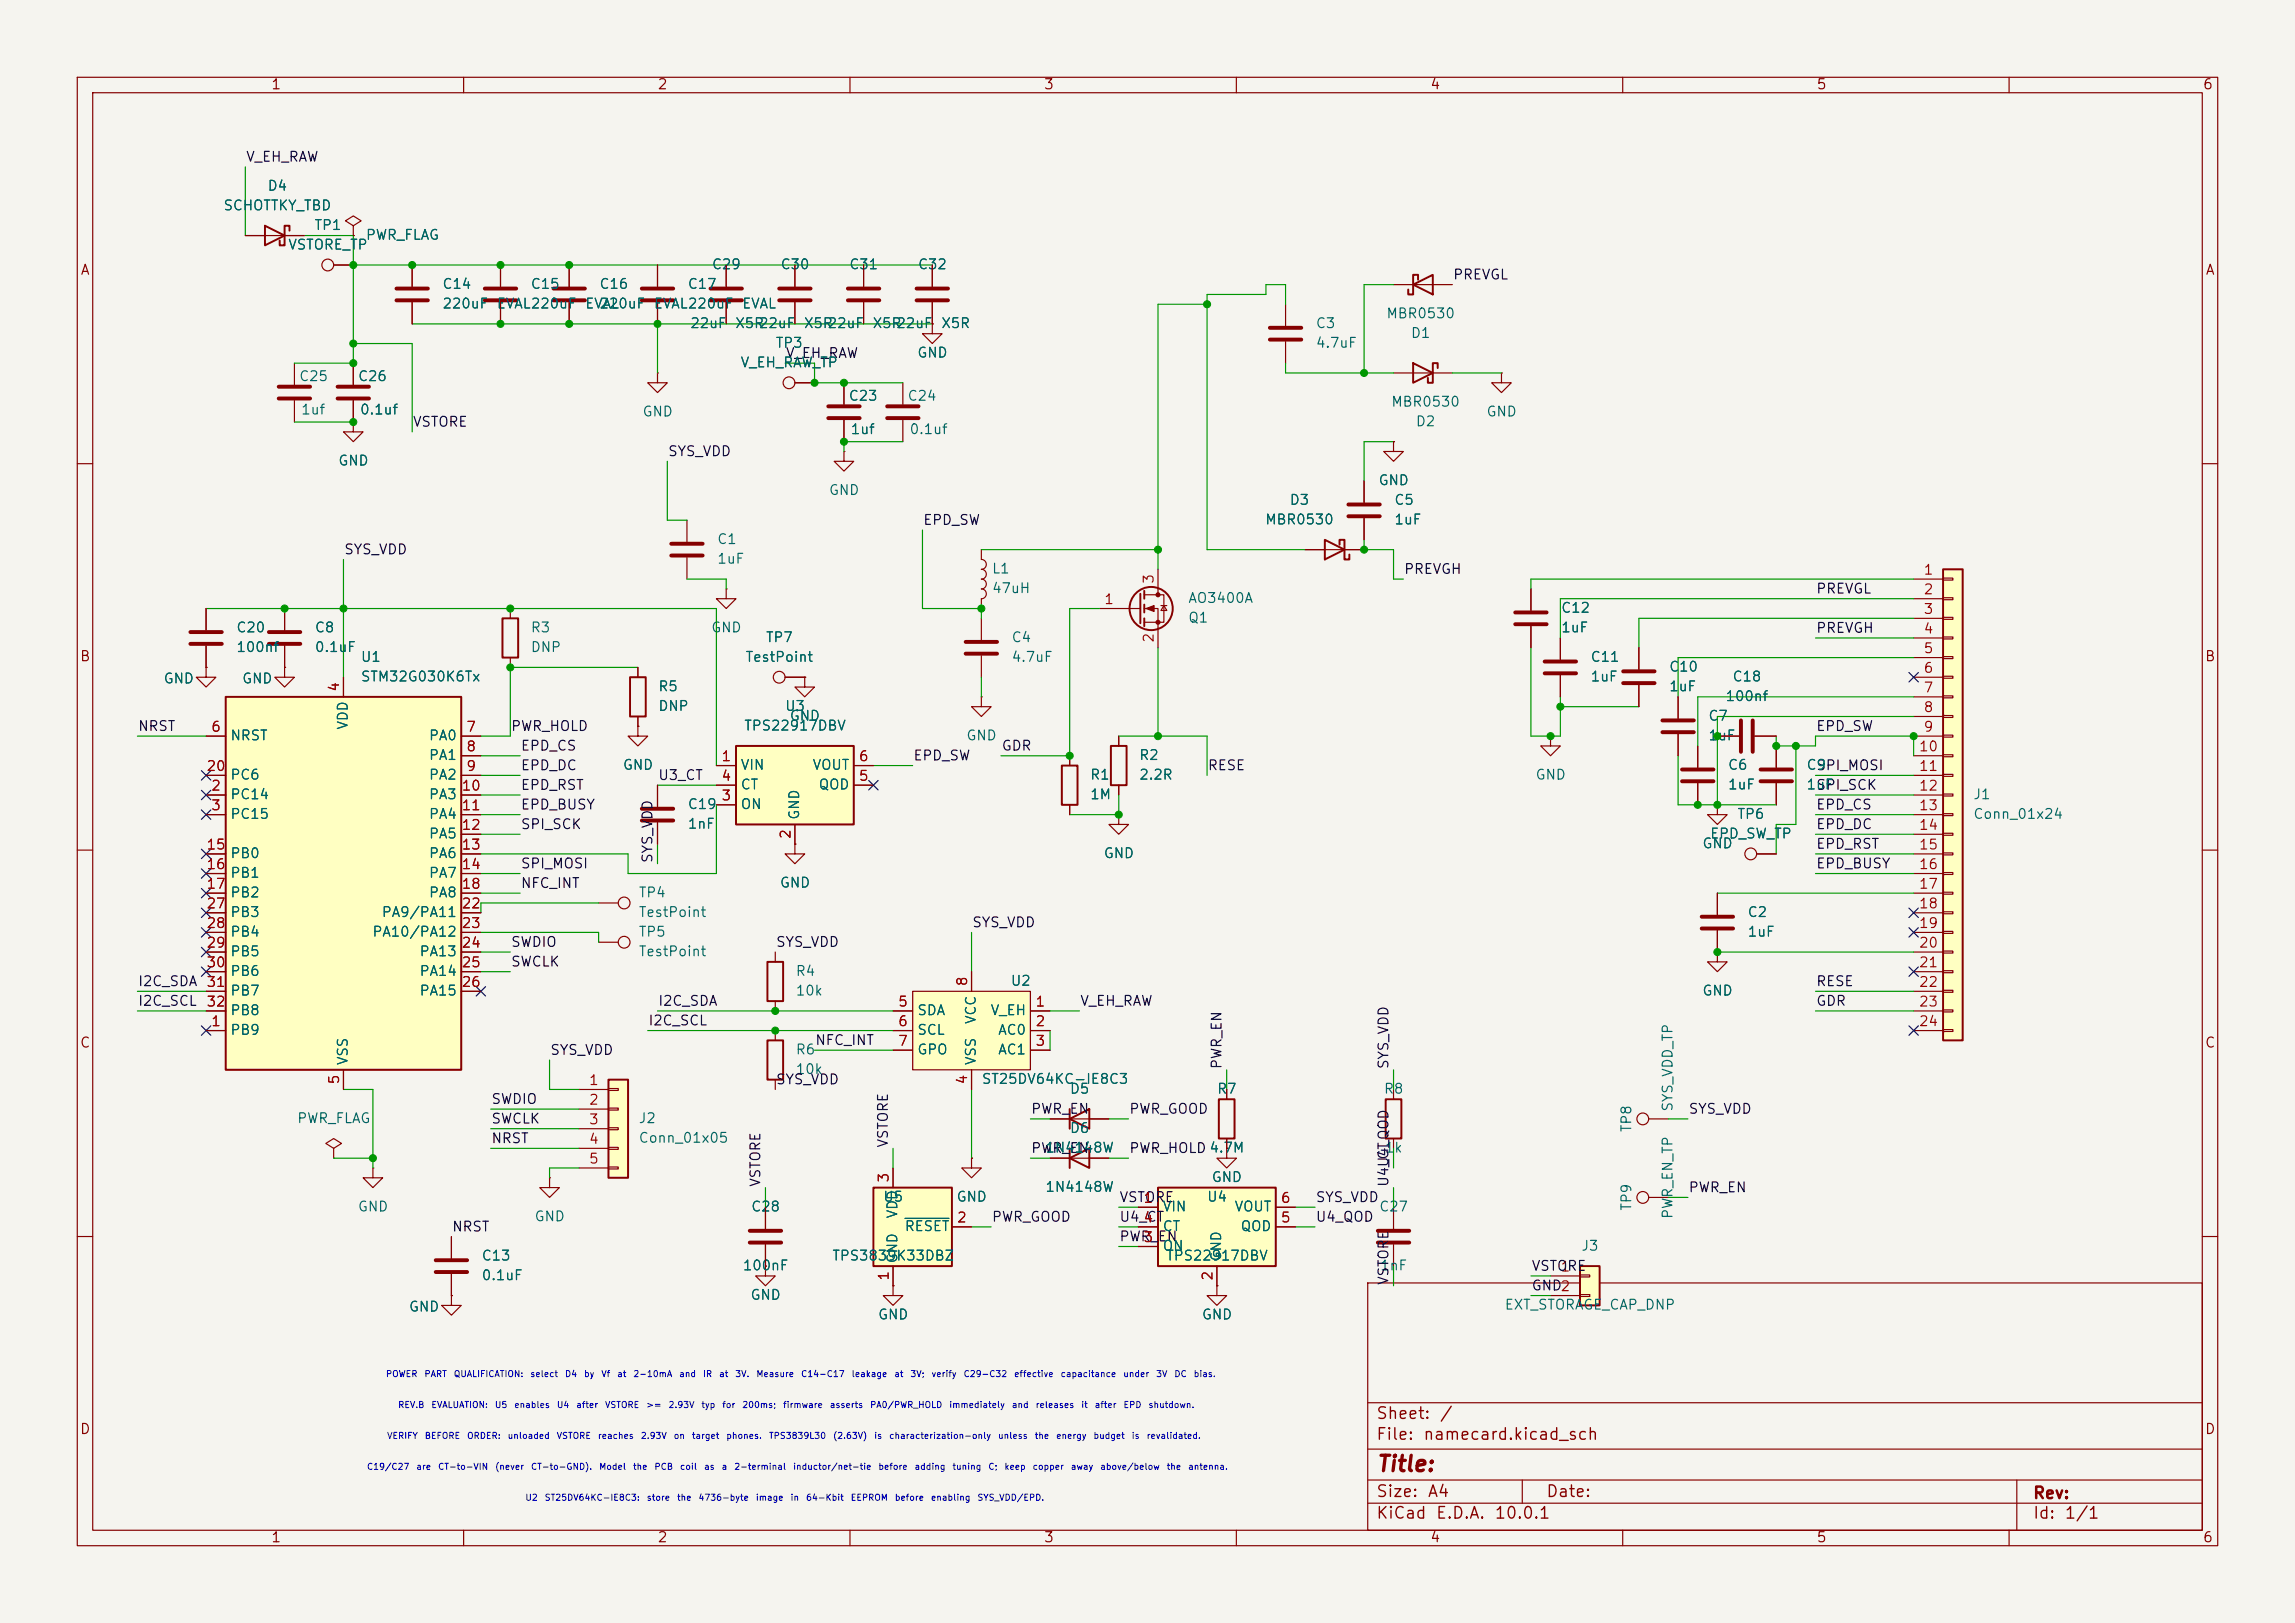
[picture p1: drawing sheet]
<svg xmlns="http://www.w3.org/2000/svg" width="297mm" height="210mm" viewBox="0 0 297 210" stroke-linecap="round" stroke-linejoin="round" font-family="sans-serif">
<defs><g id="words">
<text font-size="2" fill="#840000" x="178" y="190.9">Title:</text>
<g font-size="1.5" fill="#840000">
<text x="178" y="184">Sheet:</text>
<text x="186.2" y="184">/</text>
<text x="178" y="186.7">File:</text>
<text x="184.1" y="186.7">namecard.kicad_sch</text>
<text x="178" y="196.9">KiCad</text>
<text x="178" y="194.1">Size:</text>
<text x="184.7" y="194.1">A4</text>
<text x="185.7" y="196.9">E.D.A.</text>
<text x="193.3" y="196.9">10.0.1</text>
<text x="200" y="194.1">Date:</text>
<text x="263" y="194.3">Rev:</text>
<text x="263" y="196.9">Id:</text>
<text x="267.1" y="196.9">1/1</text>
</g>
<g font-size="1.3" fill="#840000">
<text x="35" y="11.9">1</text>
<text x="85" y="11.9">2</text>
<text x="135" y="11.9">3</text>
<text x="185" y="11.9">4</text>
<text x="235" y="11.9">5</text>
<text x="285" y="11.9">6</text>
<text x="10.3" y="35.9">A</text>
<text x="285.3" y="35.9">A</text>
<text x="10.3" y="85.9">B</text>
<text x="285.3" y="85.9">B</text>
<text x="10.3" y="135.9">C</text>
<text x="285.3" y="135.9">C</text>
<text x="10.3" y="185.9">D</text>
<text x="285.3" y="185.9">D</text>
<text x="35" y="199.9">1</text>
<text x="85" y="199.9">2</text>
<text x="135" y="199.9">3</text>
<text x="185" y="199.9">4</text>
<text x="235" y="199.9">5</text>
<text x="285" y="199.9">6</text>
</g>
<g font-size="1.3" fill="#0f0f0f">
<text x="31.7" y="21.2">V_EH_RAW</text>
<text x="188" y="36.5">PREVGL</text>
<text x="101.6" y="46.6">V_EH_RAW</text>
<text x="53.3" y="55.5">VSTORE</text>
<text x="86.4" y="59.3">SYS_VDD</text>
<text x="119.4" y="68.2">EPD_SW</text>
<text x="44.4" y="72">SYS_VDD</text>
<text x="181.6" y="74.6">PREVGH</text>
<text x="234.9" y="77.1">PREVGL</text>
<text x="234.9" y="82.2">PREVGH</text>
<text x="17.8" y="94.9">NRST</text>
<text x="66" y="94.9">PWR_HOLD</text>
<text x="234.9" y="94.9">EPD_SW</text>
<text x="67.3" y="97.4">EPD_CS</text>
<text x="67.3" y="100">EPD_DC</text>
<text x="85.1" y="101.3">U3_CT</text>
<text x="118.1" y="98.7">EPD_SW</text>
<text x="129.5" y="97.4">GDR</text>
<text x="156.2" y="100">RESE</text>
<text x="234.9" y="100">SPI_MOSI</text>
<text x="67.3" y="107.6">SPI_SCK</text>
<text x="67.3" y="105.1">EPD_BUSY</text>
<text x="67.3" y="102.5">EPD_RST</text>
<text x="234.9" y="105.1">EPD_CS</text>
<text x="234.9" y="107.6">EPD_DC</text>
<text x="234.9" y="102.5">SPI_SCK</text>
<text x="67.3" y="112.7">SPI_MOSI</text>
<text x="84.7" y="111.8" transform="rotate(-90 84.7 111.8)">SYS_VDD</text>
<text x="234.9" y="112.7">EPD_BUSY</text>
<text x="234.9" y="110.1">EPD_RST</text>
<text x="67.3" y="115.2">NFC_INT</text>
<text x="66" y="125.4">SWCLK</text>
<text x="66" y="122.8">SWDIO</text>
<text x="100.3" y="122.8">SYS_VDD</text>
<text x="125.7" y="120.3">SYS_VDD</text>
<text x="17.8" y="127.9">I2C_SDA</text>
<text x="17.8" y="130.5">I2C_SCL</text>
<text x="85.1" y="130.5">I2C_SDA</text>
<text x="139.7" y="130.5">V_EH_RAW</text>
<text x="234.9" y="127.9">RESE</text>
<text x="234.9" y="130.5">GDR</text>
<text x="71.1" y="136.8">SYS_VDD</text>
<text x="83.8" y="133">I2C_SCL</text>
<text x="105.4" y="135.5">NFC_INT</text>
<text x="63.5" y="143.2">SWDIO</text>
<text x="100.3" y="140.6">SYS_VDD</text>
<text x="158.4" y="138.4" transform="rotate(-90 158.4 138.4)">PWR_EN</text>
<text x="180" y="138.4" transform="rotate(-90 180 138.4)">SYS_VDD</text>
<text x="63.5" y="145.7">SWCLK</text>
<text x="63.5" y="148.2">NRST</text>
<text x="115.2" y="148.6" transform="rotate(-90 115.2 148.6)">VSTORE</text>
<text x="133.3" y="149.5">PWR_EN</text>
<text x="133.3" y="144.4">PWR_EN</text>
<text x="146" y="149.5">PWR_HOLD 4.7M</text>
<text x="146" y="144.4">PWR_GOOD</text>
<text x="218.4" y="144.4">SYS_VDD</text>
<text x="98.7" y="153.7" transform="rotate(-90 98.7 153.7)">VSTORE</text>
<text x="144.8" y="155.9">VSTORE</text>
<text x="170.2" y="155.9">SYS_VDD</text>
<text x="180" y="153.7" transform="rotate(-90 180 153.7)">U4_CT</text>
<text x="180" y="151.1" transform="rotate(-90 180 151.1)">U4_QOD</text>
<text x="218.4" y="154.6">PWR_EN</text>
<text x="58.4" y="159.7">NRST</text>
<text x="128.3" y="158.4">PWR_GOOD</text>
<text x="144.8" y="160.9">PWR_EN</text>
<text x="144.8" y="158.4">U4_CT</text>
<text x="170.2" y="158.4">U4_QOD</text>
<text x="180" y="166.4" transform="rotate(-90 180 166.4)">VSTORE</text>
<text x="198.1" y="167.3">GND2</text>
<text x="198.1" y="164.8">VSTORE</text>
</g>
<g font-size="1.3" fill="#006464">
<text x="28.8" y="27.5">SCHOTTKY_TBD</text>
<text x="34.5" y="25">D4</text>
<text x="37.2" y="32.6">VSTORE_TP</text>
<text x="40.6" y="30.1">TP1</text>
<text x="47.3" y="31.3">PWR_FLAG</text>
<text x="92" y="35.2">C29</text>
<text x="100.9" y="35.2">C30</text>
<text x="109.8" y="35.2">C31</text>
<text x="118.7" y="35.2">C32</text>
<text x="57.2" y="37.7">C14</text>
<text x="57.2" y="40.2">220uF</text>
<text x="64.2" y="40.2">EVAL220uF</text>
<text x="68.6" y="37.7">C15</text>
<text x="75.6" y="40.2">EVAL</text>
<text x="77.5" y="37.7">C16</text>
<text x="77.5" y="40.2">220uF</text>
<text x="84.5" y="40.2">EVAL220uF</text>
<text x="88.9" y="37.7">C17</text>
<text x="95.9" y="40.2">EVAL</text>
<text x="179.3" y="41.5">MBR0530</text>
<text x="89.2" y="42.8">22uF</text>
<text x="95" y="42.8">X5R</text>
<text x="95.7" y="47.9">V_EH_RAW_TP</text>
<text x="98.1" y="42.8">22uF</text>
<text x="100.3" y="45.3">TP3</text>
<text x="103.9" y="42.8">X5R</text>
<text x="107" y="42.8">22uF</text>
<text x="112.8" y="42.8">X5R</text>
<text x="115.9" y="42.8">22uF</text>
<text x="118.6" y="46.6">GND</text>
<text x="121.7" y="42.8">X5R</text>
<text x="170.2" y="42.8">C3</text>
<text x="170.2" y="45.3">4.7uF</text>
<text x="182.5" y="44">D1</text>
<text x="38.6" y="49.6">C25</text>
<text x="38.9" y="53.9">1uf</text>
<text x="46.2" y="49.6">C26</text>
<text x="46.5" y="53.9">0.1uf</text>
<text x="109.7" y="52.2">C23</text>
<text x="117.4" y="52.2">C24</text>
<text x="180" y="52.9">MBR0530</text>
<text x="83.1" y="54.2">GND</text>
<text x="110" y="56.5">1uf</text>
<text x="117.6" y="56.5">0.1uf</text>
<text x="183.1" y="55.5">D2</text>
<text x="192.3" y="54.2">GND</text>
<text x="43.7" y="60.6">GND</text>
<text x="107.2" y="64.4">GND</text>
<text x="166.8" y="65.6">D3</text>
<text x="178.3" y="63.1">GND</text>
<text x="180.3" y="65.6">C5</text>
<text x="92.7" y="70.7">C1</text>
<text x="163.6" y="68.2">MBR0530</text>
<text x="180.3" y="68.2">1uF</text>
<text x="92.7" y="73.3">1uF</text>
<text x="128.3" y="77.1">47uH</text>
<text x="128.3" y="74.5">L1</text>
<text x="30.5" y="82.1">C20</text>
<text x="40.6" y="82.1">C8</text>
<text x="68.6" y="82.1">R3</text>
<text x="91.9" y="82.1">GND</text>
<text x="99" y="83.4">TP7</text>
<text x="130.8" y="83.4">C4</text>
<text x="153.7" y="78.3">AO3400A</text>
<text x="153.7" y="80.9">Q1</text>
<text x="201.9" y="82.1">1uF</text>
<text x="201.9" y="79.6">C12</text>
<text x="21.1" y="88.7">GND</text>
<text x="30.5" y="84.7">100nf</text>
<text x="31.2" y="88.7">GND</text>
<text x="40.6" y="84.7">0.1uF</text>
<text x="46.6" y="86">U1</text>
<text x="46.6" y="88.5">STM32G030K6Tx</text>
<text x="68.6" y="84.7">DNP</text>
<text x="85.1" y="89.8">R5</text>
<text x="96.4" y="86">TestPoint</text>
<text x="130.8" y="86">4.7uF</text>
<text x="205.7" y="88.5">1uF</text>
<text x="205.7" y="86">C11</text>
<text x="215.9" y="89.8">1uF</text>
<text x="215.9" y="87.2">C10</text>
<text x="224.1" y="88.5">C18</text>
<text x="45.3" y="94.5" transform="rotate(-90 45.3 94.5)">VDD</text>
<text x="85.1" y="92.3">DNP</text>
<text x="96.2" y="94.8">TPS22917DBV</text>
<text x="101.5" y="92.3">U3</text>
<text x="102.1" y="93.6">GND</text>
<text x="221" y="93.6">C7</text>
<text x="223.2" y="91">100nf</text>
<text x="29.7" y="96.1">NRST</text>
<text x="29.7" y="101.2">PC6</text>
<text x="55.4" y="96.1">PA0</text>
<text x="55.4" y="98.7">PA1</text>
<text x="55.4" y="101.2">PA2</text>
<text x="80.5" y="99.9">GND</text>
<text x="95.8" y="99.9">VIN</text>
<text x="105.1" y="99.9">VOUT</text>
<text x="125" y="96.1">GND</text>
<text x="141" y="101.2">R1</text>
<text x="147.3" y="98.7">R2</text>
<text x="147.3" y="101.2">2.2R</text>
<text x="198.6" y="101.2">GND</text>
<text x="221" y="96.1">1uF</text>
<text x="223.5" y="99.9">C6</text>
<text x="233.7" y="99.9">C9</text>
<text x="29.7" y="103.7">PC14</text>
<text x="29.7" y="106.3">PC15</text>
<text x="55.4" y="103.7">PA3</text>
<text x="55.4" y="106.3">PA4</text>
<text x="88.9" y="107.5">1nF</text>
<text x="88.9" y="105">C19</text>
<text x="95.8" y="105">ON</text>
<text x="95.8" y="102.5">CT</text>
<text x="103.7" y="106.2" transform="rotate(-90 103.7 106.2)">GND</text>
<text x="105.8" y="102.5">QOD</text>
<text x="141" y="103.7">1M</text>
<text x="223.5" y="102.5">1uF</text>
<text x="224.7" y="106.3">TP6</text>
<text x="233.7" y="102.5">1uF</text>
<text x="255.3" y="103.7">J1</text>
<text x="255.3" y="106.3">Conn_01x24</text>
<text x="29.7" y="111.4">PB0</text>
<text x="29.7" y="113.9">PB1</text>
<text x="55.4" y="108.8">PA5</text>
<text x="55.4" y="111.4">PA6</text>
<text x="55.4" y="113.9">PA7</text>
<text x="142.7" y="111.4">GND</text>
<text x="220.2" y="110.1">GND</text>
<text x="221.2" y="108.8">EPD_SW_TP</text>
<text x="29.7" y="116.4">PB2</text>
<text x="29.7" y="119">PB3</text>
<text x="49.3" y="119">PA9/PA11</text>
<text x="55.4" y="116.4">PA8</text>
<text x="82.6" y="116.4">TP4</text>
<text x="82.6" y="119">TestPoint</text>
<text x="100.8" y="115.2">GND</text>
<text x="226.1" y="119">C2</text>
<text x="29.7" y="121.5">PB4</text>
<text x="29.7" y="124.1">PB5</text>
<text x="48.1" y="121.5">PA10/PA12</text>
<text x="54.2" y="124.1">PA13</text>
<text x="82.6" y="121.5">TP5</text>
<text x="82.6" y="124.1">TestPoint</text>
<text x="226.1" y="121.5">1uF</text>
<text x="29.7" y="126.6">PB6</text>
<text x="29.7" y="129.1">PB7</text>
<text x="29.7" y="131.7">PB8</text>
<text x="54.2" y="126.6">PA14</text>
<text x="54.2" y="129.1">PA15</text>
<text x="102.9" y="126.6">R4</text>
<text x="102.9" y="129.1">10k</text>
<text x="118.6" y="131.7">SDA</text>
<text x="128.1" y="131.7">V_EH</text>
<text x="130.7" y="127.9">U2</text>
<text x="220.2" y="129.1">GND</text>
<text x="29.7" y="134.2">PB9</text>
<text x="45.3" y="137.9" transform="rotate(-90 45.3 137.9)">VSS</text>
<text x="102.9" y="136.8">R6</text>
<text x="118.6" y="134.2">SCL</text>
<text x="118.6" y="136.8">GPO</text>
<text x="126.6" y="137.9" transform="rotate(-90 126.6 137.9)">VSS</text>
<text x="126.6" y="132.6" transform="rotate(-90 126.6 132.6)">VCC</text>
<text x="129.1" y="134.2">AC0</text>
<text x="129.1" y="136.8">AC1</text>
<text x="102.9" y="139.3">10k</text>
<text x="127" y="140.6">ST25DV64KC-IE8C3</text>
<text x="138.4" y="141.8">D5</text>
<text x="157.4" y="141.8">R7</text>
<text x="179" y="141.8">R8</text>
<text x="216.8" y="143.9" transform="rotate(-90 216.8 143.9)">SYS_VDD_TP</text>
<text x="38.4" y="145.6">PWR_FLAG</text>
<text x="82.6" y="145.6">J2</text>
<text x="82.6" y="148.2">Conn_01x05</text>
<text x="135.2" y="149.5">1N4148W</text>
<text x="138.4" y="146.9">D6</text>
<text x="156.4" y="149.5">4.7M</text>
<text x="179.1" y="149.5">1k</text>
<text x="211.4" y="146.6" transform="rotate(-90 211.4 146.6)">TP8</text>
<text x="114.2" y="155.8">U5</text>
<text x="123.7" y="155.8">GND</text>
<text x="135.2" y="154.5">1N4148W</text>
<text x="156.1" y="155.8">U4</text>
<text x="156.7" y="153.3">GND</text>
<text x="46.2" y="157.1">GND</text>
<text x="69.1" y="158.3">GND</text>
<text x="97.1" y="157.1">C28</text>
<text x="116.4" y="157.8" transform="rotate(-90 116.4 157.8)">VDD</text>
<text x="117" y="159.6">RESET</text>
<text x="150.4" y="157.1">VIN</text>
<text x="150.4" y="159.6">CT</text>
<text x="159.7" y="157.1">VOUT</text>
<text x="160.5" y="159.6">QOD</text>
<text x="178.4" y="157.1">C27</text>
<text x="211.4" y="156.8" transform="rotate(-90 211.4 156.8)">TP9</text>
<text x="216.8" y="157.8" transform="rotate(-90 216.8 157.8)">PWR_EN_TP</text>
<text x="62.2" y="163.4">C13</text>
<text x="62.2" y="166">0.1uF</text>
<text x="96" y="164.7">100nF</text>
<text x="107.6" y="163.4">TPS3839K33DBZ</text>
<text x="116.4" y="163.6" transform="rotate(-90 116.4 163.6)">GND</text>
<text x="150.4" y="162.2">ON</text>
<text x="150.8" y="163.4">TPS22917DBV</text>
<text x="158.3" y="163.3" transform="rotate(-90 158.3 163.3)">GND</text>
<text x="178.5" y="164.7">1nF</text>
<text x="204.5" y="162.2">J3</text>
<text x="52.8" y="170">GND</text>
<text x="97" y="168.5">GND</text>
<text x="113.5" y="171">GND</text>
<text x="155.4" y="171">GND</text>
<text x="194.6" y="169.8">EXT_STORAGE_CAP_DNP</text>
</g>
<g font-size="1.3" fill="#a90000">
<text x="149.6" y="75.6" transform="rotate(-90 149.6 75.6)">3</text>
<text x="248.8" y="74.7">1</text>
<text x="248.8" y="77.2">2</text>
<text x="142.8" y="78.5">1</text>
<text x="149.6" y="83.3" transform="rotate(-90 149.6 83.3)">2</text>
<text x="248.8" y="79.8">3</text>
<text x="248.8" y="82.3">4</text>
<text x="44.2" y="89.6" transform="rotate(-90 44.2 89.6)">4</text>
<text x="248.8" y="84.8">5</text>
<text x="248.8" y="87.4">6</text>
<text x="248.8" y="89.9">7</text>
<text x="27.2" y="95">6</text>
<text x="60.3" y="95">7</text>
<text x="248.8" y="92.5">8</text>
<text x="248.8" y="95">9</text>
<text x="26.6" y="100.1">20</text>
<text x="60.3" y="97.5">8</text>
<text x="60.3" y="100.1">9</text>
<text x="93.3" y="98.8">1</text>
<text x="93.3" y="101.3">4</text>
<text x="111.1" y="101.3">5</text>
<text x="111.1" y="98.8">6</text>
<text x="248.2" y="97.5">10</text>
<text x="248.2" y="100.1">11</text>
<text x="27.2" y="102.6">2</text>
<text x="27.2" y="105.2">3</text>
<text x="59.6" y="102.6">10</text>
<text x="59.6" y="105.2">11</text>
<text x="59.6" y="107.7">12</text>
<text x="93.3" y="103.9">3</text>
<text x="248.2" y="102.6">12</text>
<text x="248.2" y="105.2">13</text>
<text x="248.2" y="107.7">14</text>
<text x="26.6" y="110.2">15</text>
<text x="26.6" y="112.8">16</text>
<text x="59.6" y="110.2">13</text>
<text x="59.6" y="112.8">14</text>
<text x="102.6" y="108.7" transform="rotate(-90 102.6 108.7)">2</text>
<text x="248.2" y="110.2">15</text>
<text x="248.2" y="112.8">16</text>
<text x="26.6" y="115.3">17</text>
<text x="26.6" y="117.9">27</text>
<text x="59.6" y="115.3">18</text>
<text x="59.6" y="117.9">22</text>
<text x="248.2" y="115.3">17</text>
<text x="248.2" y="117.9">18</text>
<text x="26.6" y="120.4">28</text>
<text x="26.6" y="122.9">29</text>
<text x="26.6" y="125.5">30</text>
<text x="59.6" y="120.4">23</text>
<text x="59.6" y="122.9">24</text>
<text x="59.6" y="125.5">25</text>
<text x="248.2" y="120.4">19</text>
<text x="248.2" y="122.9">20</text>
<text x="248.2" y="125.5">21</text>
<text x="26.6" y="128">31</text>
<text x="26.6" y="130.6">32</text>
<text x="59.6" y="128">26</text>
<text x="116.1" y="130.6">5</text>
<text x="125.5" y="127.7" transform="rotate(-90 125.5 127.7)">8</text>
<text x="133.9" y="130.6">1</text>
<text x="248.2" y="128">22</text>
<text x="248.2" y="130.6">23</text>
<text x="27.2" y="133.1">1</text>
<text x="116.1" y="133.1">6</text>
<text x="116.1" y="135.6">7</text>
<text x="133.9" y="133.1">2</text>
<text x="133.9" y="135.6">3</text>
<text x="248.2" y="133.1">24</text>
<text x="44.2" y="140.4" transform="rotate(-90 44.2 140.4)">5</text>
<text x="76.1" y="140.7">1</text>
<text x="76.1" y="143.3">2</text>
<text x="125.5" y="140.4" transform="rotate(-90 125.5 140.4)">4</text>
<text x="76.1" y="145.8">3</text>
<text x="76.1" y="148.3">4</text>
<text x="76.1" y="150.9">5</text>
<text x="115.3" y="153.1" transform="rotate(-90 115.3 153.1)">3</text>
<text x="147.9" y="156">1</text>
<text x="165.7" y="156">6</text>
<text x="123.8" y="158.5">2</text>
<text x="147.9" y="161">3</text>
<text x="147.9" y="158.5">4</text>
<text x="165.7" y="158.5">5</text>
<text x="115.3" y="165.8" transform="rotate(-90 115.3 165.8)">1</text>
<text x="157.2" y="165.8" transform="rotate(-90 157.2 165.8)">2</text>
<text x="201.9" y="164.8">1</text>
</g>
<g font-size=".8" fill="#0000c2">
<text x="49.9" y="178.4">POWER</text>
<text x="54.9" y="178.4">PART</text>
<text x="58.7" y="178.4">QUALIFICATION:</text>
<text x="68.6" y="178.4">select</text>
<text x="73" y="178.4">D4</text>
<text x="75.5" y="178.4">by</text>
<text x="77.7" y="178.4">Vf</text>
<text x="79.8" y="178.4">at</text>
<text x="81.9" y="178.4">2-10mA</text>
<text x="87.8" y="178.4">and</text>
<text x="90.9" y="178.4">IR</text>
<text x="93" y="178.4">at</text>
<text x="95.1" y="178.4">3V.</text>
<text x="97.8" y="178.4">Measure</text>
<text x="103.6" y="178.4">C14-C17</text>
<text x="110.1" y="178.4">leakage</text>
<text x="115.7" y="178.4">at</text>
<text x="117.7" y="178.4">3V;</text>
<text x="120.5" y="178.4">verify</text>
<text x="124.6" y="178.4">C29-C32</text>
<text x="131.2" y="178.4">effective</text>
<text x="137.2" y="178.4">capacitance</text>
<text x="145.3" y="178.4">under</text>
<text x="149.5" y="178.4">3V</text>
<text x="151.9" y="178.4">DC</text>
<text x="154.4" y="178.4">bias.</text>
<text x="51.5" y="182.4">REV.B</text>
<text x="55.7" y="182.4">EVALUATION:</text>
<text x="64" y="182.4">U5</text>
<text x="66.5" y="182.4">enables</text>
<text x="72" y="182.4">U4</text>
<text x="74.5" y="182.4">after</text>
<text x="78.2" y="182.4">VSTORE</text>
<text x="83.6" y="182.4">&gt;=</text>
<text x="86.4" y="182.4">2.93V</text>
<text x="90.7" y="182.4">typ</text>
<text x="93.4" y="182.4">for</text>
<text x="96" y="182.4">200ms;</text>
<text x="101.3" y="182.4">firmware</text>
<text x="107.3" y="182.4">asserts</text>
<text x="112.5" y="182.4">PA0/PWR_HOLD</text>
<text x="122.8" y="182.4">immediately</text>
<text x="130.9" y="182.4">and</text>
<text x="134" y="182.4">releases</text>
<text x="139.8" y="182.4">it</text>
<text x="141.6" y="182.4">after</text>
<text x="145.3" y="182.4">EPD</text>
<text x="148.5" y="182.4">shutdown.</text>
<text x="47.4" y="190.4">C19/C27</text>
<text x="50" y="186.4">VERIFY</text>
<text x="53.8" y="190.4">are</text>
<text x="54.9" y="186.4">BEFORE</text>
<text x="56.6" y="190.4">CT-to-VIN</text>
<text x="60.4" y="186.4">ORDER:</text>
<text x="64" y="190.4">(never</text>
<text x="65.6" y="186.4">unloaded</text>
<text x="68.6" y="190.4">CT-to-GND).</text>
<text x="72" y="186.4">VSTORE</text>
<text x="77.3" y="186.4">reaches</text>
<text x="77.5" y="190.4">Model</text>
<text x="81.8" y="190.4">the</text>
<text x="82.9" y="186.4">2.93V</text>
<text x="84.6" y="190.4">PCB</text>
<text x="87.1" y="186.4">on</text>
<text x="87.9" y="190.4">coil</text>
<text x="89.5" y="186.4">target</text>
<text x="91" y="190.4">as</text>
<text x="93.3" y="190.4">a</text>
<text x="93.9" y="186.4">phones.</text>
<text x="94.9" y="190.4">2-terminal</text>
<text x="99.4" y="186.4">TPS3839L30</text>
<text x="102.6" y="190.4">inductor/net-tie</text>
<text x="107.7" y="186.4">(2.63V)</text>
<text x="113.1" y="186.4">is</text>
<text x="113.6" y="190.4">before</text>
<text x="115" y="186.4">characterization-only</text>
<text x="118.3" y="190.4">adding</text>
<text x="123.2" y="190.4">tuning</text>
<text x="127.8" y="190.4">C;</text>
<text x="129.1" y="186.4">unless</text>
<text x="129.9" y="190.4">keep</text>
<text x="133.6" y="190.4">copper</text>
<text x="133.8" y="186.4">the</text>
<text x="136.6" y="186.4">energy</text>
<text x="138.5" y="190.4">away</text>
<text x="141.4" y="186.4">budget</text>
<text x="142.3" y="190.4">above/below</text>
<text x="146.4" y="186.4">is</text>
<text x="148.3" y="186.4">revalidated.</text>
<text x="150.9" y="190.4">the</text>
<text x="153.7" y="190.4">antenna.</text>
<text x="67.9" y="194.4">U2</text>
<text x="70.4" y="194.4">ST25DV64KC-IE8C3:</text>
<text x="83.6" y="194.4">store</text>
<text x="87.5" y="194.4">the</text>
<text x="90.3" y="194.4">4736-byte</text>
<text x="97.7" y="194.4">image</text>
<text x="102.2" y="194.4">in</text>
<text x="104.2" y="194.4">64-Kbit</text>
<text x="110" y="194.4">EEPROM</text>
<text x="115.7" y="194.4">before</text>
<text x="120.4" y="194.4">enabling</text>
<text x="126.4" y="194.4">SYS_VDD/EPD.</text>
</g>
</g></defs>
<path d="M0 0h297v210h-297z" fill="#f5f4ef" stroke="#f5f4ef" stroke-width=".13"/>
<g fill="none" stroke="#840000" stroke-width=".15">
<path d="M10 10h277v190h-277zM12 12h273v186h-273zM60 10v2M110 10v2M160 10v2M210 10v2M260 10v2M10 60h2M285 60h2M200.7 95.3v1.2h1.2l-1.2 1.3-1.3-1.3h1.3M200.7 95.3h.1M10 110h2"/>
<path d="M285 110h2M100.3 133.4v1.2M100.3 139.7v1.3M125.7 149.9v1.2h1.3l-1.3 1.3-1.2-1.3h1.2M125.7 149.9h.1M10 160h2M115.6 166.4v1.2h1.2l-1.2 1.3-1.3-1.3h1.3M115.6 166.4h.1M177 166h108v32h-108zM285 160h2M60 198v2M110 198v2"/>
<path d="M160 198v2M177 194.5h108M177 191.5h108M177 187.5h108M177 181.5h108M197 191.5v3M210 198v2M260 198v2M261 191.5v6.5"/>
</g>
<path d="M99.3 134.6h2v5.1h-2z" fill="none" stroke="#840000" stroke-width=".25"/>
<path d="M149.9 153.7h15.2v10.1h-15.2z" fill="#ffffc2"/>
<path d="M99.3 124.5h2v5h-2zM138.4 149.9l2.6-1.3v2.5zM138.4 144.8l2.6-1.3v2.6zM138.4 143.5v2.6M138.4 148.6v2.5M149.9 153.7h15.2v10.1h-15.2z" fill="none" stroke="#840000" stroke-width=".25"/>
<g fill="none" stroke="#840000" stroke-width=".15">
<path d="M102.9 109.2v1.3h1.2l-1.2 1.3-1.3-1.3h1.3M102.9 109.2h.1M100.3 123.2v1.3M100.3 129.5v1.3M48.3 151.1v1.3h1.2l-1.2 1.3-1.3-1.3h1.3M48.3 151.1h.1M135.9 149.9h7.6M135.9 144.8h7.6M147.3 156.2h2.6M147.3 158.8h2.6M165.1 156.2h2.5M165.1 158.8h2.5"/>
<path d="M58.4 167.6v1.3h1.3l-1.3 1.3-1.3-1.3h1.3M58.4 167.6h.1M58.4 160v2.8M58.4 164.8v2.8M147.3 161.3h2.6M157.5 166.4v1.2h1.2l-1.2 1.3-1.3-1.3h1.3M157.5 166.4h.1M157.5 163.8v2.6"/>
</g>
<path d="M56.4 163.1h4.1M56.4 164.6h4.1" fill="none" stroke="#840000" stroke-width=".51"/>
<path d="M118.1 128.3h15.2v10.1h-15.2z" fill="#ffffc2"/>
<g fill="none" stroke="#840000" stroke-width=".15">
<path d="M77.5 116.8h2.5M77.5 121.9h2.5M115.6 130.8h2.5M115.6 133.4h2.5M115.6 135.9h2.5M118.1 128.3h15.2v10.1h-15.2zM125.7 125.7v2.6M125.7 138.4v2.6M133.3 130.8h2.6M133.3 133.4h2.6M133.3 135.9h2.6M43.2 148.6l1-.6-1-.7-1 .7 1 .6v1.3"/>
<path d="M43.2 149.9h.1M158.7 148.6v1.3h1.3l-1.3 1.2-1.2-1.2h1.2M158.7 148.6h.1"/>
<circle cx="80.8" cy="116.8" r=".76"/>
<circle cx="80.8" cy="121.9" r=".76"/>
</g>
<path d="M113 153.7h10.2v10.1h-10.2z" fill="#ffffc2"/>
<path d="M113 153.7h10.2v10.1h-10.2zM157.7 142.2h2.1v5.1h-2.1z" fill="none" stroke="#840000" stroke-width=".25"/>
<g fill="none" stroke="#840000" stroke-width=".15">
<path d="M109.2 58.4v1.3h1.3l-1.3 1.3-1.3-1.3h1.3M109.2 58.4h.1M101.6 87.6h2.5M115.6 151.1v2.6M123.2 158.8h2.5M158.7 141v1.2M158.7 147.3v1.3M115.6 163.8v2.6"/>
<circle cx="100.8" cy="87.6" r=".76"/>
</g>
<path d="M117.1 157.6h5.7" fill="none" stroke="#006464" stroke-width=".15"/>
<path d="M95.2 96.5h15.3v10.2h-15.3z" fill="#ffffc2"/>
<path d="M81.5 87.6h2.1v5.1h-2.1zM95.2 96.5h15.3v10.2h-15.3zM179.3 142.2h2.1v5.1h-2.1z" fill="none" stroke="#840000" stroke-width=".25"/>
<g fill="none" stroke="#840000" stroke-width=".15">
<path d="M127 71.1v1.3a.64 .64 0 0 1 .6 .6 .64 .64 0 0 1-.6 .7 .64 .64 0 0 1 .6 .6 .64 .64 0 0 1-.6 .6 .64 .64 0 0 1 .6 .7 .64 .64 0 0 1-.6 .6M127 76.2a.64 .64 0 0 1 .6 .6 .64 .64 0 0 1-.6 .7v1.2M82.5 94v1.3h1.3l-1.3 1.2-1.2-1.2h1.2M82.5 94h.1M82.5 86.4v1.2M82.5 92.7v1.3M92.7 99.1h2.5M104.1 87.6v1.3h1.3l-1.3 1.3-1.2-1.3h1.2M104.1 87.6h.1M110.5 99.1h2.5M85.1 101.6v2.8M85.1 106.4v2.8"/>
<path d="M92.7 104.1h2.5M92.7 101.6h2.5M102.9 106.7v2.5M110.5 101.6h2.5M71.1 152.4v1.3h1.3l-1.3 1.2-1.3-1.2h1.3M71.1 152.4h.1M99.1 156.2v2.8M180.3 141v1.2M180.3 147.3v1.3M213.4 144.8h2.5M99.1 163.8v1.3h1.2l-1.2 1.3-1.3-1.3h1.3M99.1 163.8h.1"/>
<path d="M99.1 161v2.8"/>
<circle cx="212.6" cy="144.8" r=".76"/>
</g>
<path d="M83.1 104.6h4M83.1 106.2h4M97 159.3h4.1M97 160.8h4.1" fill="none" stroke="#840000" stroke-width=".51"/>
<path d="M78.7 139.7h2.6v12.7h-2.6z" fill="#ffffc2"/>
<g fill="none" stroke="#840000" stroke-width=".25">
<path d="M147.6 76.8v3.8M148.1 76.5v1M148.1 78.2v1M148.1 80v1M78.7 139.7h2.6v12.7h-2.6z"/>
<circle cx="149" cy="78.7" r="2.79"/>
</g>
<g fill="none" stroke="#840000" stroke-width=".15">
<path d="M45.7 29.2l1-.6-1-.7-1 .7 1 .6v1.3M45.7 30.5h.1M53.3 34.3v2.8M53.3 39.1v2.8M111.8 34.3v2.8M111.8 39.1v2.8M45.7 54.6v1.3h1.3l-1.3 1.3-1.3-1.3h1.3M45.7 54.6h.1M120.6 41.9v1.3h1.3l-1.3 1.3-1.2-1.3h1.2M120.6 41.9h.1M36.8 78.7v2.8M88.9 67.3v2.8"/>
<path d="M88.9 72.1v2.8M94 76.2v1.3h1.2l-1.2 1.2-1.3-1.2h1.3M94 76.2h.1M142.2 78.7h5.4M148.1 77h2.5v3.5h-2.5M148.1 78.7h1.8v5.1M149.9 73.7v3.3M150.2 78.4h.8M150.6 78.4l.4 .6h-.8zM36.8 83.6v2.8M74.9 141h3.8M74.9 143.5h3.8"/>
<path d="M74.9 146.1h3.8M74.9 148.6h3.8M74.9 151.1h3.8M78.7 140.8h1.3v.3h-1.3zM78.7 143.4h1.3v.2h-1.3zM78.7 145.9h1.3v.3h-1.3zM78.7 148.5h1.3v.2h-1.3zM78.7 151h1.3v.3h-1.3zM180.3 156.2v2.8M213.4 154.9h2.5M180.3 161v2.8"/>
<circle cx="212.6" cy="154.9" r=".76"/>
</g>
<path d="M51.3 37.3h4.1M51.3 38.9h4.1M109.7 37.3h4.1M109.7 38.9h4.1M86.9 70.4h4M86.9 71.9h4M34.8 81.8h4.1M34.8 83.3h4.1M178.3 159.3h4.1M178.3 160.8h4.1" fill="none" stroke="#840000" stroke-width=".51"/>
<g fill="#840000" stroke="#840000" stroke-width=".15">
<path d="M148.3 78.7l1.1-.3v.7z"/>
<circle cx="149.9" cy="77" r=".25"/>
<circle cx="149.9" cy="80.5" r=".25"/>
</g>
<path d="M204.5 163.8h2.5v5.1h-2.5z" fill="#ffffc2"/>
<path d="M34.3 29.2l2.5 1.3-2.5 1.3zM37.5 29.8v-.6h-.7v2.6h-.6v-.7M182.9 36.8l2.5-1.2v2.5zM183.5 36.2v-.6h-.6v2.5h-.7v-.6M182.9 47l2.5 1.3-2.5 1.2zM186.1 47.6v-.6h-.7v2.5h-.6v-.6M171.4 69.9l2.6 1.2-2.6 1.3zM173.4 70.5v-.6h.6v2.5h.6v-.6M137.4 99.1h2v5h-2zM143.8 96.5h2v5.1h-2zM204.5 163.8h2.5v5.1h-2.5z" fill="none" stroke="#840000" stroke-width=".25"/>
<g fill="none" stroke="#840000" stroke-width=".15">
<path d="M31.7 30.5h7.7M43.2 34.3h2.5M73.7 34.3v2.8M73.7 39.1v2.8M85.1 34.3v2.8M85.1 39.1v2.8M94 34.3v2.8M94 39.1v2.8M102.9 34.3v2.8M102.9 39.1v2.8M120.6 34.3v2.8M120.6 39.1v2.8"/>
<path d="M166.4 39.4v2.8M180.3 36.8h7.7M38.1 47v2.8M38.1 51.8v2.8M45.7 47v2.8M45.7 51.8v2.8M85.1 48.3v1.2h1.3l-1.3 1.3-1.3-1.3h1.3M85.1 48.3h.1M102.9 49.5h2.5M109.2 49.5v2.8M109.2 54.4v2.8M116.8 49.5v2.8"/>
<path d="M116.8 54.4v2.8M166.4 44.2v2.8M180.3 57.2v1.2h1.3l-1.3 1.3-1.2-1.3h1.2M180.3 57.2h.1M180.3 48.3h7.7M194.3 48.3v1.2h1.3l-1.3 1.3-1.3-1.3h1.3M194.3 48.3h.1M26.7 78.7v2.8M168.9 71.1h7.6M176.5 62.2v2.8M176.5 67.1v2.8M26.7 86.4v1.2h1.2l-1.2 1.3-1.3-1.3h1.3"/>
<path d="M26.7 86.4h.1M26.7 83.6v2.8M36.8 86.4v1.2h1.3l-1.3 1.3-1.2-1.3h1.2M36.8 86.4h.1M127 90.2v1.2h1.3l-1.3 1.3-1.3-1.3h1.3M127 90.2h.1M127 80v2.8M127 84.8v2.8M138.4 97.8v1.3M144.8 95.3v1.2M212.1 83.8v2.8M212.1 88.6v2.8"/>
<path d="M219.7 96.5v2.8M229.9 96.5v2.8M138.4 104.1v1.3M144.8 105.4v1.3h1.2l-1.2 1.3-1.3-1.3h1.3M144.8 105.4h.1M144.8 101.6v1.3M219.7 101.3v2.8M222.2 104.1v1.3h1.3l-1.3 1.3-1.2-1.3h1.2M222.2 104.1h.1M222.2 115.6v2.8M227.3 110.5h2.6M229.9 101.3v2.8"/>
<path d="M222.2 123.2v1.3h1.3l-1.3 1.2-1.2-1.2h1.2M222.2 123.2h.1M222.2 120.4v2.8M200.7 165.1h3.8M200.7 167.6h3.8M204.5 165h1.2v.2h-1.2zM204.5 167.5h1.2v.3h-1.2z"/>
<circle cx="42.4" cy="34.3" r=".76"/>
<circle cx="102.1" cy="49.5" r=".76"/>
<circle cx="226.6" cy="110.5" r=".76"/>
</g>
<g fill="none" stroke="#840000" stroke-width=".51">
<path d="M71.6 37.3h4.1M71.6 38.9h4.1M83.1 37.3h4M83.1 38.9h4M91.9 37.3h4.1M91.9 38.9h4.1M100.8 37.3h4.1M100.8 38.9h4.1M118.6 37.3h4.1M118.6 38.9h4.1M36.1 50h4M36.1 51.6h4"/>
<path d="M43.7 50h4.1M43.7 51.6h4.1M107.2 52.6h4.1M107.2 54.1h4.1M114.8 52.6h4.1M114.8 54.1h4.1M164.3 43.9h4.1M164.3 42.4h4.1M174.5 65.3h4.1M174.5 66.8h4.1M24.6 81.8h4.1M24.6 83.3h4.1"/>
<path d="M125 83.1h4M125 84.6h4M210.1 86.9h4M210.1 88.4h4M217.7 99.6h4M227.8 99.6h4.1M217.7 101.1h4M220.2 118.6h4.1M227.8 101.1h4.1M220.2 120.1h4.1"/>
</g>
<path d="M29.2 90.2h30.5v48.2h-30.5z" fill="#ffffc2"/>
<path d="M29.2 90.2h30.5v48.2h-30.5z" fill="none" stroke="#840000" stroke-width=".25"/>
<g fill="none" stroke="#840000" stroke-width=".15">
<path d="M26.7 95.3h2.5M44.4 87.6v2.6M59.7 95.3h2.5M59.7 97.8h2.5M201.9 82.6v2.7M201.9 87.4v2.8M26.7 102.9h2.5M26.7 105.4h2.5M26.7 100.3h2.5M26.7 110.5h2.5M26.7 113h2.5M26.7 115.6h2.5"/>
<path d="M26.7 118.1h2.5M59.7 102.9h2.5M59.7 105.4h2.5M59.7 100.3h2.5M59.7 108h2.5M59.7 110.5h2.5M59.7 113h2.5M59.7 115.6h2.5M59.7 118.1h2.5M26.7 133.4h2.5M26.7 120.7h2.5M26.7 123.2h2.5"/>
<path d="M26.7 125.7h2.5M26.7 128.3h2.5M26.7 130.8h2.5M44.4 138.4v2.6M59.7 120.7h2.5M59.7 123.2h2.5M59.7 125.7h2.5M59.7 128.3h2.5"/>
</g>
<path d="M199.9 85.6h4.1M199.9 87.1h4.1" fill="none" stroke="#840000" stroke-width=".51"/>
<path d="M251.5 73.7h2.5v60.9h-2.5z" fill="#ffffc2"/>
<path d="M251.5 73.7h2.5v60.9h-2.5zM65 80h2.1v5.1h-2.1z" fill="none" stroke="#840000" stroke-width=".25"/>
<g fill="none" stroke="#840000" stroke-width=".15">
<path d="M31.7 30.5h2.6M36.8 30.5h2.6M43.2 34.3h2.5M45.7 30.5h.1M53.3 34.3v2.8M53.3 39.1v2.8M64.8 34.3v2.8M64.8 39.1v2.8M73.7 34.3v2.8M73.7 39.1v2.8M85.1 34.3v2.8M85.1 39.1v2.8"/>
<path d="M94 34.3v2.8M94 39.1v2.8M102.9 34.3v2.8M102.9 39.1v2.8M111.8 34.3v2.8M111.8 39.1v2.8M120.6 34.3v2.8M120.6 39.1v2.8M45.7 54.6h.1M45.7 47v2.8M45.7 51.8v2.8M102.9 49.5h2.5"/>
<path d="M109.2 49.5v2.8M109.2 54.4v2.8M120.6 41.9h.1M180.3 57.2h.1M26.7 78.7v2.8M36.8 78.7v2.8M66 78.7v1.3M168.9 71.1h2.5M174 71.1h2.5M176.5 62.2v2.8M176.5 67.1v2.8M198.1 76.2v2.8"/>
<path d="M247.6 74.9h3.9M247.6 77.5h3.9M251.5 74.8h1.2v.3h-1.2zM251.5 77.3h1.2v.3h-1.2zM251.5 79.9h1.2v.2h-1.2zM26.7 86.4h.1M26.7 95.3h2.5M26.7 83.6v2.8M36.8 86.4h.1M36.8 83.6v2.8M44.4 87.6v2.6M59.7 95.3h2.5"/>
<path d="M59.7 97.8h2.5M66 85.1v1.3M82.5 94h.1M82.5 86.4v1.2M82.5 92.7v1.3M92.7 99.1h2.5M101.6 87.6h2.5M104.1 87.6h.1M110.5 99.1h2.5M138.4 97.8v1.3M144.8 95.3v1.2M198.1 81v2.8"/>
<path d="M201.9 82.6v2.7M201.9 87.4v2.8M212.1 83.8v2.8M212.1 88.6v2.8M217.2 90.2v2.8M217.2 95v2.8M219.7 96.5v2.8M222.2 95.3h2.8M227.1 95.3h2.8M229.9 96.5v2.8M247.6 80h3.9M247.6 82.6h3.9"/>
<path d="M247.6 85.1h3.9M247.6 87.6h3.9M247.6 90.2h3.9M247.6 92.7h3.9M247.6 95.3h3.9M247.6 97.8h3.9M251.5 82.4h1.2v.3h-1.2zM251.5 85h1.2v.2h-1.2zM251.5 87.5h1.2v.3h-1.2zM251.5 90h1.2v.3h-1.2zM251.5 92.6h1.2v.2h-1.2zM251.5 95.1h1.2v.3h-1.2z"/>
<path d="M251.5 97.7h1.2v.2h-1.2zM26.7 100.3h2.5M26.7 102.9h2.5M26.7 105.4h2.5M26.7 110.5h2.5M26.7 113h2.5M26.7 115.6h2.5M26.7 118.1h2.5M59.7 100.3h2.5M59.7 102.9h2.5M59.7 105.4h2.5M59.7 108h2.5"/>
<path d="M59.7 110.5h2.5M59.7 113h2.5M59.7 115.6h2.5M59.7 118.1h2.5M85.1 101.6v2.8M85.1 106.4v2.8M92.7 104.1h2.5M92.7 101.6h2.5M102.9 109.2h.1M102.9 106.7v2.5M110.5 101.6h2.5M138.4 104.1v1.3"/>
<path d="M144.8 105.4h.1M144.8 101.6v1.3M219.7 101.3v2.8M222.2 104.1h.1M222.2 115.6v2.8M227.3 110.5h2.6M229.9 101.3v2.8M247.6 100.3h3.9M247.6 102.9h3.9M247.6 105.4h3.9M247.6 108h3.9M247.6 110.5h3.9"/>
<path d="M247.6 113h3.9M247.6 115.6h3.9M247.6 118.1h3.9M251.5 100.2h1.2v.3h-1.2zM251.5 102.7h1.2v.3h-1.2zM251.5 105.3h1.2v.2h-1.2zM251.5 107.8h1.2v.3h-1.2zM251.5 110.4h1.2v.2h-1.2zM251.5 112.9h1.2v.3h-1.2zM251.5 115.4h1.2v.3h-1.2zM251.5 118h1.2v.2h-1.2zM26.7 120.7h2.5"/>
<path d="M26.7 123.2h2.5M26.7 125.7h2.5M26.7 128.3h2.5M26.7 130.8h2.5M26.7 133.4h2.5M44.4 138.4v2.6M59.7 120.7h2.5M59.7 123.2h2.5M59.7 125.7h2.5M59.7 128.3h2.5M115.6 130.8h2.5M115.6 133.4h2.5"/>
<path d="M115.6 135.9h2.5M125.7 125.7v2.6M125.7 138.4v2.6M133.3 130.8h2.6M133.3 133.4h2.6M133.3 135.9h2.6M222.2 123.2h.1M222.2 120.4v2.8M247.6 120.7h3.9M247.6 123.2h3.9M247.6 125.7h3.9M247.6 128.3h3.9"/>
<path d="M247.6 130.8h3.9M247.6 133.4h3.9M251.5 120.5h1.2v.3h-1.2zM251.5 123.1h1.2v.2h-1.2zM251.5 125.6h1.2v.3h-1.2zM251.5 128.1h1.2v.3h-1.2zM251.5 130.7h1.2v.2h-1.2zM251.5 133.2h1.2v.3h-1.2zM99.1 156.2v2.8M115.6 151.1v2.6M123.2 158.8h2.5M125.7 149.9h.1"/>
<path d="M135.9 144.8h2.5M135.9 149.9h2.5M141 144.8h2.5M141 149.9h2.5M147.3 156.2h2.6M147.3 158.8h2.6M158.7 148.6h.1M158.7 141v1.2M158.7 147.3v1.3M165.1 156.2h2.5M165.1 158.8h2.5M58.4 167.6h.1"/>
<path d="M58.4 160v2.8M58.4 164.8v2.8M99.1 163.8h.1M99.1 161v2.8M115.6 166.4h.1M115.6 163.8v2.6M147.3 161.3h2.6M157.5 166.4h.1M157.5 163.8v2.6"/>
</g>
<path d="M62.7 37.3h4.1M62.7 38.9h4.1M196.1 79.2h4.1M196.1 80.8h4.1M215.1 93.2h4.1M215.1 94.7h4.1M225.3 93.2v4.1M226.8 93.2v4.1" fill="none" stroke="#840000" stroke-width=".51"/>
<g fill="none" stroke="#009600" stroke-width=".15">
<path d="M31.7 21.6v8.9M39.4 30.5h6.3v16.5h-7.6M45.7 34.3h74.9M156.2 39.4h-6.3v34.3M166.4 39.4v-2.6h-2.6v1.3h-7.6v33h12.7M180.3 36.8h-3.8v11.5M38.1 54.6h7.6M45.7 44.5h7.6v11.4M53.3 41.9h67.3M85.1 41.9v6.4M86.4 59.7v7.6h2.5M101.6 47h3.8v2.5h11.4"/>
<path d="M116.8 57.2h-7.6v1.2M166.4 47v1.3h13.9M180.3 57.2h-3.8v5M188 48.3h6.3M26.7 78.7h66v20.4M44.4 72.4v15.2M88.9 74.9h5.1v1.3M119.4 68.6v10.1h7.6v1.3M127 71.1h22.9M142.2 78.7h-3.8v19.1h-8.9M176.5 69.9v1.2h3.8v3.8h1.3M247.6 74.9h-49.5v1.3"/>
<path d="M247.6 77.5h-45.7v5.1M17.8 95.3h8.9M62.2 97.8h5.1M82.5 86.4h-16.5v8.9h-3.8M113 99.1h5.1M127 87.6v2.6M144.8 95.3h11.4v5M149.9 83.8v11.5M198.1 83.8v11.5h3.8v-5.1M201.9 91.4h10.2M217.2 97.8v6.3h12.7M229.9 95.3v1.2h5v-1.2h12.7v2.5"/>
<path d="M232.4 96.5v10.2h-2.5v3.8M234.9 82.6h12.7M247.6 90.2h-27.9v6.3M247.6 85.1h-30.4v5.1M247.6 92.7h-25.4v11.4M247.6 80h-35.5v3.8M62.2 113h5.1M62.2 115.6h5.1M62.2 105.4h5.1M62.2 100.3h5.1M62.2 102.9h5.1M62.2 108h5.1"/>
<path d="M77.5 116.8h-15.3v1.3M85.1 109.2v2.6M85.1 101.6h7.6M92.7 104.1v8.9h-11.4v-2.5h-19.1M144.8 102.9v2.5h-6.4M222.2 115.6h25.4M234.9 113h12.7M234.9 105.4h12.7M234.9 100.3h12.7M234.9 102.9h12.7M234.9 108h12.7M234.9 110.5h12.7"/>
<path d="M17.8 130.8h8.9M17.8 128.3h8.9M62.2 123.2h3.8M62.2 120.7h15.3v1.2M62.2 125.7h3.8M71.1 137.2v3.8h3.8M83.8 133.4h31.8M85.1 130.8h30.5M105.4 135.9h10.2M125.7 120.7v5M135.9 130.8h3.8M135.9 133.4v2.5"/>
<path d="M158.7 138.4v2.6M180.3 138.4v2.6M222.2 123.2h25.4M234.9 130.8h12.7M234.9 128.3h12.7M43.2 149.9h5.1M44.4 141h3.9v10.1M63.5 143.5h11.4M63.5 148.6h11.4M63.5 146.1h11.4M74.9 151.1h-3.8v1.3M99.1 153.7v2.5"/>
<path d="M115.6 148.6v2.5M125.7 141v8.9M125.7 158.8h2.6M133.3 149.9h2.6M133.3 144.8h2.6M143.5 149.9h2.5M143.5 144.8h2.5M144.8 156.2h2.5M144.8 158.8h2.5M167.6 156.2h2.6M167.6 158.8h2.6M180.3 148.6v2.5"/>
<path d="M180.3 153.7v2.5M215.9 144.8h2.5M215.9 154.9h2.5M144.8 161.3h2.5M180.3 163.8v2.6M198.1 165.1h2.6M198.1 167.6h2.6"/>
</g>
<g fill="none" stroke="#000084" stroke-width=".15">
<path d="M26.1 99.7l1.2 1.2M27.3 99.7l-1.2 1.2M247 87l1.3 1.2M248.3 87l-1.3 1.2M26.1 109.9l1.2 1.2M26.1 112.4l1.2 1.2M26.1 102.3l1.2 1.2M26.1 115l1.2 1.2M26.1 117.5l1.2 1.2M26.1 104.8l1.2 1.2M27.3 109.9l-1.2 1.2M27.3 112.4l-1.2 1.2"/>
<path d="M27.3 102.3l-1.2 1.2M27.3 115l-1.2 1.2M27.3 117.5l-1.2 1.2M27.3 104.8l-1.2 1.2M112.4 101l1.2 1.2M113.6 101l-1.2 1.2M247 117.5l1.3 1.2M248.3 117.5l-1.3 1.2M26.1 120l1.2 1.3M26.1 122.6l1.2 1.2M26.1 125.1l1.2 1.2M26.1 132.7l1.2 1.3"/>
<path d="M27.3 120l-1.2 1.3M27.3 122.6l-1.2 1.2M27.3 125.1l-1.2 1.2M27.3 132.7l-1.2 1.3M61.6 127.7l1.2 1.2M62.8 127.7l-1.2 1.2M247 120l1.3 1.3M247 132.7l1.3 1.3M247 125.1l1.3 1.2M248.3 120l-1.3 1.3M248.3 132.7l-1.3 1.3M248.3 125.1l-1.3 1.2"/>
</g>
<path d="M117.1 157.6h5.7" fill="none" stroke="#006464" stroke-width=".15"/>
<g fill="#009600" stroke="#009600" stroke-width=".13">
<circle cx="48.3" cy="149.9" r=".46"/>
<circle cx="36.8" cy="78.7" r=".46"/>
<circle cx="45.7" cy="54.6" r=".46"/>
<circle cx="53.3" cy="34.3" r=".46"/>
<circle cx="45.7" cy="34.3" r=".46"/>
<circle cx="44.4" cy="78.7" r=".46"/>
<circle cx="45.7" cy="44.5" r=".46"/>
<circle cx="45.7" cy="47" r=".46"/>
<circle cx="66" cy="86.4" r=".46"/>
<circle cx="66" cy="78.7" r=".46"/>
<circle cx="64.8" cy="41.9" r=".46"/>
<circle cx="64.8" cy="34.3" r=".46"/>
<circle cx="85.1" cy="41.9" r=".46"/>
<circle cx="73.7" cy="34.3" r=".46"/>
<circle cx="73.7" cy="41.9" r=".46"/>
<circle cx="100.3" cy="133.4" r=".46"/>
<circle cx="100.3" cy="130.8" r=".46"/>
<circle cx="109.2" cy="57.2" r=".46"/>
<circle cx="127" cy="78.7" r=".46"/>
<circle cx="149.9" cy="71.1" r=".46"/>
<circle cx="144.8" cy="105.4" r=".46"/>
<circle cx="138.4" cy="97.8" r=".46"/>
<circle cx="105.4" cy="49.5" r=".46"/>
<circle cx="109.2" cy="49.5" r=".46"/>
<circle cx="247.6" cy="95.3" r=".46"/>
<circle cx="232.4" cy="96.5" r=".46"/>
<circle cx="229.9" cy="96.5" r=".46"/>
<circle cx="222.2" cy="95.3" r=".46"/>
<circle cx="176.5" cy="71.1" r=".46"/>
<circle cx="149.9" cy="95.3" r=".46"/>
<circle cx="156.2" cy="39.4" r=".46"/>
<circle cx="176.5" cy="48.3" r=".46"/>
<circle cx="200.7" cy="95.3" r=".46"/>
<circle cx="201.9" cy="91.4" r=".46"/>
<circle cx="222.2" cy="123.2" r=".46"/>
<circle cx="219.7" cy="104.1" r=".46"/>
<circle cx="222.2" cy="104.1" r=".46"/>
</g>
<use href="#words"/>
</svg>
